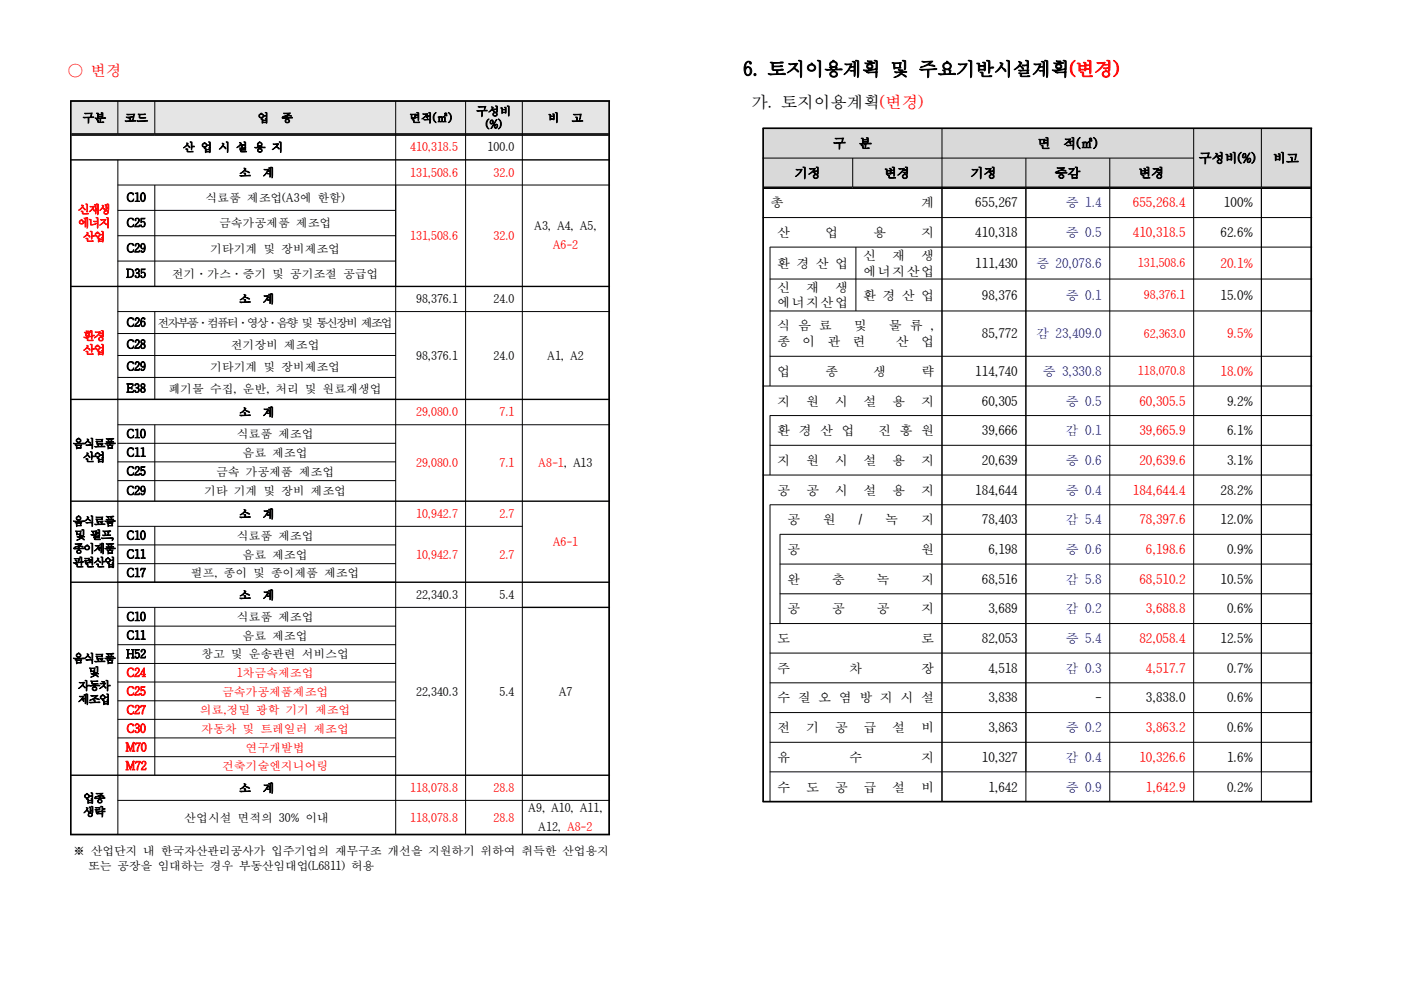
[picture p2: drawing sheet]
<svg xmlns="http://www.w3.org/2000/svg" width="297mm" height="210mm" viewBox="0 0 297 210" stroke-linecap="round" stroke-linejoin="round" font-family="sans-serif">
<defs><g id="words">
<text font-size="4" x="157.6" y="16">6. 토지이용계획 및 주요기반시설계획(변경)</text>
<text font-size="3.5" x="159.3" y="22.9">가. 토지이용계획(변경)</text>
<text font-size="3.3" fill="#f00" x="14.4" y="16">○ 변경</text>
<g font-size="2.8">
<text x="176.6" y="31.4">구</text>
<text x="182.1" y="31.4">분</text>
<text x="220" y="31.4">면</text>
<text x="225.4" y="31.4">적(㎡)</text>
<text x="254.1" y="34.5">구성비(%)</text>
<text x="269.9" y="34.5">비고</text>
<text x="168.5" y="37.6">기정</text>
<text x="187.4" y="37.6">변경</text>
<text x="205.8" y="37.6">기정</text>
<text x="223.6" y="37.6">증감</text>
<text x="241.3" y="37.6">변경</text>
<text x="163.4" y="43.9">총</text>
<text x="195.3" y="43.9">계</text>
<text x="206.8" y="43.9">655,267</text>
<text x="259.5" y="43.9">100%</text>
<text x="164.8" y="50.2">산</text>
<text x="175" y="50.2">업</text>
<text x="185.1" y="50.2">용</text>
<text x="195.3" y="50.2">지</text>
<text x="206.8" y="50.2">410,318</text>
<text x="258.8" y="50.2">62.6%</text>
<text x="164.8" y="56.8">환 경 산 업</text>
<text x="183" y="55.1">신</text>
<text x="183" y="58.4">에너지산업</text>
<text x="189.1" y="55.1">재</text>
<text x="195.3" y="55.1">생</text>
<text x="206.8" y="56.8">111,430</text>
<text x="164.8" y="61.9">신</text>
<text x="164.8" y="65.2">에너지산업</text>
<text x="170.9" y="61.9">재</text>
<text x="177" y="61.9">생</text>
<text x="183" y="63.5">환 경 산 업</text>
<text x="208.2" y="63.5">98,376</text>
<text x="258.8" y="63.5">15.0%</text>
<text x="164.8" y="70.1">식 음 료</text>
<text x="181.1" y="70.1">및</text>
<text x="188.5" y="70.1">물 류 ,</text>
<text x="208.2" y="71.7">85,772</text>
<text x="164.8" y="73.4">종</text>
<text x="170.1" y="73.4">이</text>
<text x="175.4" y="73.4">관</text>
<text x="180.7" y="73.4">련</text>
<text x="189.9" y="73.4">산</text>
<text x="195.3" y="73.4">업</text>
<text x="164.8" y="79.7">업</text>
<text x="175" y="79.7">종</text>
<text x="185.1" y="79.7">생</text>
<text x="195.3" y="79.7">략</text>
<text x="206.8" y="79.7">114,740</text>
<text x="164.8" y="86">지</text>
<text x="170.9" y="86">원</text>
<text x="177" y="86">시</text>
<text x="183.1" y="86">설</text>
<text x="189.2" y="86">용</text>
<text x="195.3" y="86">지</text>
<text x="208.2" y="86">60,305</text>
<text x="260.2" y="86">9.2%</text>
<text x="164.8" y="92.3">환 경 산 업</text>
<text x="186.2" y="92.3">진 흥 원</text>
<text x="208.2" y="92.3">39,666</text>
<text x="260.2" y="92.3">6.1%</text>
<text x="164.8" y="98.6">지</text>
<text x="170.9" y="98.6">원</text>
<text x="177" y="98.6">시</text>
<text x="183.1" y="98.6">설</text>
<text x="189.2" y="98.6">용</text>
<text x="195.3" y="98.6">지</text>
<text x="208.2" y="98.6">20,639</text>
<text x="260.2" y="98.6">3.1%</text>
<text x="164.8" y="104.9">공</text>
<text x="170.9" y="104.9">공</text>
<text x="177" y="104.9">시</text>
<text x="183.1" y="104.9">설</text>
<text x="189.2" y="104.9">용</text>
<text x="195.3" y="104.9">지</text>
<text x="206.8" y="104.9">184,644</text>
<text x="258.8" y="104.9">28.2%</text>
<text x="166.9" y="111.2">공</text>
<text x="174.5" y="111.2">원</text>
<text x="182" y="111.2">/</text>
<text x="187.7" y="111.2">녹</text>
<text x="195.3" y="111.2">지</text>
<text x="208.2" y="111.2">78,403</text>
<text x="258.8" y="111.2">12.0%</text>
<text x="166.9" y="117.5">공</text>
<text x="195.3" y="117.5">원</text>
<text x="209.5" y="117.5">6,198</text>
<text x="260.2" y="117.5">0.9%</text>
<text x="166.9" y="123.7">완</text>
<text x="176.4" y="123.7">충</text>
<text x="185.8" y="123.7">녹</text>
<text x="195.3" y="123.7">지</text>
<text x="208.2" y="123.7">68,516</text>
<text x="258.8" y="123.7">10.5%</text>
<text x="166.9" y="130">공</text>
<text x="176.4" y="130">공</text>
<text x="185.8" y="130">공</text>
<text x="195.3" y="130">지</text>
<text x="209.5" y="130">3,689</text>
<text x="260.2" y="130">0.6%</text>
<text x="164.8" y="136.4">도</text>
<text x="195.3" y="136.4">로</text>
<text x="208.2" y="136.4">82,053</text>
<text x="258.8" y="136.4">12.5%</text>
<text x="164.8" y="142.7">주</text>
<text x="180" y="142.7">차</text>
<text x="195.3" y="142.7">장</text>
<text x="209.5" y="142.7">4,518</text>
<text x="260.2" y="142.7">0.7%</text>
<text x="164.8" y="148.9">수 질 오 염 방 지 시 설</text>
<text x="209.5" y="148.9">3,838</text>
<text x="232.2" y="148.9">-</text>
<text x="243" y="148.9">3,838.0</text>
<text x="260.2" y="148.9">0.6%</text>
<text x="164.8" y="155.2">전</text>
<text x="170.9" y="155.2">기</text>
<text x="177" y="155.2">공</text>
<text x="183.1" y="155.2">급</text>
<text x="189.2" y="155.2">설</text>
<text x="195.3" y="155.2">비</text>
<text x="209.5" y="155.2">3,863</text>
<text x="260.2" y="155.2">0.6%</text>
<text x="164.8" y="161.5">유</text>
<text x="180" y="161.5">수</text>
<text x="195.3" y="161.5">지</text>
<text x="208.2" y="161.5">10,327</text>
<text x="260.2" y="161.5">1.6%</text>
<text x="164.8" y="167.9">수</text>
<text x="170.9" y="167.9">도</text>
<text x="177" y="167.9">공</text>
<text x="183.1" y="167.9">급</text>
<text x="189.2" y="167.9">설</text>
<text x="195.3" y="167.9">비</text>
<text x="209.5" y="167.9">1,642</text>
<text x="260.2" y="167.9">0.2%</text>
</g>
<g font-size="2.8" fill="#00f">
<text x="225.9" y="43.9">증 1.4</text>
<text x="225.9" y="50.2">증 0.5</text>
<text x="219.7" y="56.8">증 20,078.6</text>
<text x="225.9" y="63.5">증 0.1</text>
<text x="219.7" y="71.7">감 23,409.0</text>
<text x="221.1" y="79.7">증 3,330.8</text>
<text x="225.9" y="86">증 0.5</text>
<text x="225.9" y="92.3">감 0.1</text>
<text x="225.9" y="98.6">증 0.6</text>
<text x="225.9" y="104.9">증 0.4</text>
<text x="225.9" y="111.2">감 5.4</text>
<text x="225.9" y="117.5">증 0.6</text>
<text x="225.9" y="123.7">감 5.8</text>
<text x="225.9" y="130">감 0.2</text>
<text x="225.9" y="136.4">증 5.4</text>
<text x="225.9" y="142.7">감 0.3</text>
<text x="225.9" y="155.2">증 0.2</text>
<text x="225.9" y="161.5">감 0.4</text>
<text x="225.9" y="167.9">증 0.9</text>
</g>
<g font-size="2.8" fill="#f00">
<text x="240.2" y="43.9">655,268.4</text>
<text x="240.2" y="50.2">410,318.5</text>
<text x="258.8" y="56.8">20.1%</text>
<text x="260.2" y="71.7">9.5%</text>
<text x="258.8" y="79.7">18.0%</text>
<text x="241.6" y="86">60,305.5</text>
<text x="241.6" y="92.3">39,665.9</text>
<text x="241.6" y="98.6">20,639.6</text>
<text x="240.2" y="104.9">184,644.4</text>
<text x="241.6" y="111.2">78,397.6</text>
<text x="243" y="117.5">6,198.6</text>
<text x="241.6" y="123.7">68,510.2</text>
<text x="243" y="130">3,688.8</text>
<text x="241.6" y="136.4">82,058.4</text>
<text x="243" y="142.7">4,517.7</text>
<text x="243" y="155.2">3,863.2</text>
<text x="241.6" y="161.5">10,326.6</text>
<text x="243" y="167.9">1,642.9</text>
</g>
<g font-size="2.5">
<text x="17.5" y="25.9">구분</text>
<text x="26.4" y="25.9">코드</text>
<text x="54.6" y="25.9">업</text>
<text x="59.6" y="25.9">종</text>
<text x="86.7" y="25.9">면적(㎡)</text>
<text x="100.9" y="24.5">구성비</text>
<text x="103" y="27.2">(%)</text>
<text x="116.1" y="25.9">비</text>
<text x="121.2" y="25.9">고</text>
<text x="38.8" y="32.1">산 업 시 설 용 지</text>
<text x="103.4" y="32.1">100.0</text>
<text x="50.7" y="37.5">소</text>
<text x="55.7" y="37.5">계</text>
<text x="26.8" y="42.8">C10</text>
<text x="43.6" y="42.8">식료품 제조업(A3에 한함)</text>
<text x="26.8" y="48.1">C25</text>
<text x="26.8" y="53.5">C29</text>
<text x="44.6" y="53.6">기타기계 및 장비제조업</text>
<text x="46.4" y="48.2">금속가공제품 제조업</text>
<text x="113.3" y="48.9">A3, A4, A5,</text>
<text x="26.8" y="58.9">D35</text>
<text x="36.4" y="58.9">전기·가스·증기 및 공기조절 공급업</text>
<text x="50.7" y="64.3">소</text>
<text x="55.7" y="64.3">계</text>
<text x="88.2" y="64.3">98,376.1</text>
<text x="104.6" y="64.3">24.0</text>
<text x="26.8" y="69.3">C26</text>
<text x="33.4" y="69.3">전자부품·컴퓨터·영상·음향 및 통신장비 제조업</text>
<text x="26.8" y="73.9">C28</text>
<text x="48.9" y="74">전기장비 제조업</text>
<text x="88.2" y="76.3">98,376.1</text>
<text x="104.6" y="76.3">24.0</text>
<text x="116" y="76.3">A1, A2</text>
<text x="26.8" y="78.6">C29</text>
<text x="26.8" y="83.2">E38</text>
<text x="35.7" y="83.3">폐기물 수집, 운반, 처리 및 원료재생업</text>
<text x="44.6" y="78.6">기타기계 및 장비제조업</text>
<text x="50.7" y="88.3">소</text>
<text x="55.7" y="88.3">계</text>
<text x="15.4" y="94.9">음식료품</text>
<text x="26.8" y="92.9">C10</text>
<text x="50.2" y="92.9">식료품 제조업</text>
<text x="17.6" y="97.8">산업</text>
<text x="26.8" y="96.8">C11</text>
<text x="26.8" y="100.8">C25</text>
<text x="45.8" y="100.8">금속 가공제품 제조업</text>
<text x="51.4" y="96.9">음료 제조업</text>
<text x="26.8" y="104.9">C29</text>
<text x="43.3" y="105">기타 기계 및 장비 제조업</text>
<text x="15.4" y="111.4">음식료품</text>
<text x="50.7" y="109.9">소</text>
<text x="55.7" y="109.9">계</text>
<text x="15.4" y="117.2">종이제품</text>
<text x="15.7" y="114.3">및 펄프,</text>
<text x="26.8" y="114.4">C10</text>
<text x="26.8" y="118.4">C11</text>
<text x="50.2" y="114.5">식료품 제조업</text>
<text x="51.4" y="118.4">음료 제조업</text>
<text x="15.4" y="120.1">관련산업</text>
<text x="26.8" y="122.3">C17</text>
<text x="40.5" y="122.4">펄프, 종이 및 종이제품 제조업</text>
<text x="26.8" y="131.7">C10</text>
<text x="50.2" y="131.7">식료품 제조업</text>
<text x="50.7" y="127">소</text>
<text x="55.7" y="127">계</text>
<text x="88.2" y="127">22,340.3</text>
<text x="105.9" y="127">5.4</text>
<text x="26.8" y="135.6">C11</text>
<text x="51.4" y="135.6">음료 제조업</text>
<text x="15.4" y="140.5">음식료품</text>
<text x="18.7" y="143.3">및</text>
<text x="26.8" y="139.6">H52</text>
<text x="42.7" y="139.6">창고 및 운송관련 서비스업</text>
<text x="16.5" y="146.3">자동차</text>
<text x="16.5" y="149.1">제조업</text>
<text x="88.2" y="147.5">22,340.3</text>
<text x="105.9" y="147.5">5.4</text>
<text x="118.4" y="147.5">A7</text>
<text x="50.7" y="168">소</text>
<text x="55.7" y="168">계</text>
<text x="17.6" y="170.1">업종</text>
<text x="17.6" y="173">생략</text>
<text x="112" y="172.3">A9, A10, A11,</text>
<text x="39.1" y="174.2">산업시설 면적의 30% 이내</text>
<text x="114.1" y="176.3">A12, A8-2</text>
<text x="15.5" y="181.2">※ 산업단지 내 한국자산관리공사가 입주기업의 재무구조 개선을 지원하기 위하여 취득한 산업용지</text>
<text x="18.7" y="184.5">또는 공장을 임대하는 경우 부동산임대업(L6811) 허용</text>
</g>
<g font-size="2.5" fill="#f00">
<text x="87" y="32.1">410,318.5</text>
<text x="87" y="37.5">131,508.6</text>
<text x="104.6" y="37.5">32.0</text>
<text x="16.5" y="45.3">신재생</text>
<text x="16.5" y="48.1">에너지</text>
<text x="17.6" y="51.1">산업</text>
<text x="87" y="50.9">131,508.6</text>
<text x="104.6" y="50.9">32.0</text>
<text x="117.2" y="52.9">A6-2</text>
<text x="241.3" y="56.7">131,508.6</text>
<text x="242.5" y="63.5">98,376.1</text>
<text x="242.5" y="71.6">62,363.0</text>
<text x="17.6" y="72.1">환경</text>
<text x="17.6" y="75">산업</text>
<text x="241.3" y="79.6">118,070.8</text>
<text x="88.2" y="88.3">29,080.0</text>
<text x="105.9" y="88.3">7.1</text>
<text x="88.2" y="99.1">29,080.0</text>
<text x="105.9" y="99.1">7.1</text>
<text x="114.1" y="99.1">A8-1, A13</text>
<text x="88.2" y="109.9">10,942.7</text>
<text x="105.9" y="109.9">2.7</text>
<text x="88.2" y="118.4">10,942.7</text>
<text x="105.9" y="118.4">2.7</text>
<text x="117.2" y="115.8">A6-1</text>
<text x="26.8" y="143.5">C24</text>
<text x="50.2" y="143.6">1차금속제조업</text>
<text x="26.8" y="147.4">C25</text>
<text x="47.1" y="147.5">금속가공제품제조업</text>
<text x="26.8" y="151.4">C27</text>
<text x="26.8" y="155.4">C30</text>
<text x="42.3" y="151.5">의료,정밀 광학 기기 제조업</text>
<text x="42.7" y="155.4">자동차 및 트레일러 제조업</text>
<text x="26.7" y="159.3">M70</text>
<text x="52.1" y="159.4">연구개발법</text>
<text x="26.7" y="163.3">M72</text>
<text x="47.1" y="163.3">건축기술엔지니어링</text>
<text x="87" y="168">118,078.8</text>
<text x="104.6" y="168">28.8</text>
<text x="87" y="174.2">118,078.8</text>
<text x="104.6" y="174.2">28.8</text>
</g>
</g></defs>
<path d="M15 21.4h10v7.1h-10z" fill-rule="evenodd" fill="#e5e5e5"/>
<path d="M15.2 28.4h9.8M15.2 28.7h9.8" fill="none" stroke="#000" stroke-width=".21"/>
<path d="M25 21.4h7.8v7.1h-7.8z" fill-rule="evenodd" fill="#e5e5e5"/>
<path d="M25 28.4h7.8M25 28.7h7.8" fill="none" stroke="#000" stroke-width=".21"/>
<path d="M32.8 21.4h51.1v7.1h-51.1z" fill-rule="evenodd" fill="#e5e5e5"/>
<path d="M32.8 28.4h51.1M32.8 28.7h51.1" fill="none" stroke="#000" stroke-width=".21"/>
<path d="M83.9 21.4h14.8v7.1h-14.8z" fill-rule="evenodd" fill="#e5e5e5"/>
<path d="M83.9 28.4h14.8M83.9 28.7h14.8" fill="none" stroke="#000" stroke-width=".21"/>
<path d="M98.7 21.4h12v7.1h-12z" fill-rule="evenodd" fill="#e5e5e5"/>
<path d="M98.7 28.4h12M98.7 28.7h12" fill="none" stroke="#000" stroke-width=".21"/>
<path d="M110.7 21.4h18.5v7.1h-18.5z" fill-rule="evenodd" fill="#e5e5e5"/>
<g fill="none" stroke="#000" stroke-width=".21">
<path d="M15.2 28.4h113.8M15.2 28.7h113.8M24.9 39.2h104.4M25 21.4v7M25 33.9v143M32.8 21.4v7M32.8 39.2v21.5M83.9 21.4v155.5M98.7 21.4v155.5M110.7 21.4v155.5M24.9 44.6h59M24.9 50h59"/>
<path d="M24.9 55.4h59M24.9 60.7h59M24.9 66.1h104.4M24.9 70.7h59M24.9 75.4h59M32.8 66.1v18.6M24.9 80h59M24.9 84.7h59M24.9 90.1h104.4M24.9 94h59M24.9 97.9h59M32.8 90.1v16.2"/>
<path d="M24.9 101.9h59M24.9 111.6h85.9M24.9 115.5h59M24.9 119.5h59M32.8 111.6v11.8M24.9 123.4h59M24.9 128.8h85.9M24.9 132.8h59M24.9 136.7h59M32.8 128.8v35.6M24.9 140.7h59M24.9 144.6h59"/>
<path d="M24.9 148.6h59M24.9 152.5h59M24.9 156.5h59M24.9 160.4h59M24.9 169.7h104.4"/>
</g>
<path d="M14.9 21.4h114.4M14.9 33.9h114.4M15 21.4v155.5M129.2 21.4v155.5M14.9 60.7h114.4M14.9 84.7h114.4M14.9 106.3h114.4M14.9 123.4h114.4M110.7 128.8h18.6M14.9 164.4h114.4M14.9 176.9h114.4" fill="none" stroke="#000" stroke-width=".3"/>
<g fill="#d9d9d9">
<path d="M161.8 27.2h37.9v6.3h-37.9z" fill-rule="evenodd"/>
<path d="M199.7 27.2h53.4v6.3h-53.4z" fill-rule="evenodd"/>
<path d="M253.1 27.2h14.3v12.6h-14.3z" fill-rule="evenodd"/>
</g>
<path d="M253.1 39.7h14.3M253.1 39.9h14.3" fill="none" stroke="#000" stroke-width=".21"/>
<path d="M267.4 27.2h10.6v12.6h-10.6z" fill-rule="evenodd" fill="#d9d9d9"/>
<path d="M267.4 39.7h10.5M267.4 39.9h10.5" fill="none" stroke="#000" stroke-width=".21"/>
<path d="M161.8 33.5h19v6.3h-19z" fill-rule="evenodd" fill="#d9d9d9"/>
<path d="M162 39.7h18.8M162 39.9h18.8" fill="none" stroke="#000" stroke-width=".21"/>
<path d="M180.8 33.5h18.9v6.3h-18.9z" fill-rule="evenodd" fill="#d9d9d9"/>
<path d="M180.8 39.7h18.9M180.8 39.9h18.9" fill="none" stroke="#000" stroke-width=".21"/>
<path d="M199.7 33.5h17.8v6.3h-17.8z" fill-rule="evenodd" fill="#d9d9d9"/>
<path d="M199.7 39.7h17.8M199.7 39.9h17.8" fill="none" stroke="#000" stroke-width=".21"/>
<path d="M217.5 33.5h17.8v6.3h-17.8z" fill-rule="evenodd" fill="#d9d9d9"/>
<path d="M217.5 39.7h17.8M217.5 39.9h17.8" fill="none" stroke="#000" stroke-width=".21"/>
<path d="M235.3 33.5h17.8v6.3h-17.8z" fill-rule="evenodd" fill="#d9d9d9"/>
<g fill="none" stroke="#000" stroke-width=".21">
<path d="M161.7 33.5h91.4M162 39.7h115.9M162 39.9h115.9M180.8 33.5v6.2M199.7 27.2v142.8M217.5 33.5v6.2M217.5 40v130M235.3 33.5v6.2M235.3 40v130M253.1 27.2v12.5M253.1 40v130M267.4 27.2v12.5"/>
<path d="M267.4 40v130M161.7 46.1h116.5M163.2 52.4h115M163.2 59.2h115M163.3 52.4v29.4M181.5 52.4v13.5M163.2 65.9h115M163.2 75.5h115M161.7 81.8h116.5M163.2 88.1h115M163.2 94.4h115M163.3 88.1v12.6"/>
<path d="M161.7 100.7h116.5M163.2 107h115M163.3 107v63M165.3 113.3h112.9M165.3 119.6h112.9M165.4 113.3v18.9M163.2 132.2h115M163.2 138.5h115M165.3 125.9h112.9M163.2 144.8h115M163.2 151.1h115M163.2 157.4h115"/>
<path d="M163.2 163.6h115"/>
</g>
<path d="M161.7 27.2h116.5M161.8 27.2v142.8M278 27.2v142.8M161.7 170h116.5" fill="none" stroke="#000" stroke-width=".3"/>
<use href="#words"/>
</svg>
